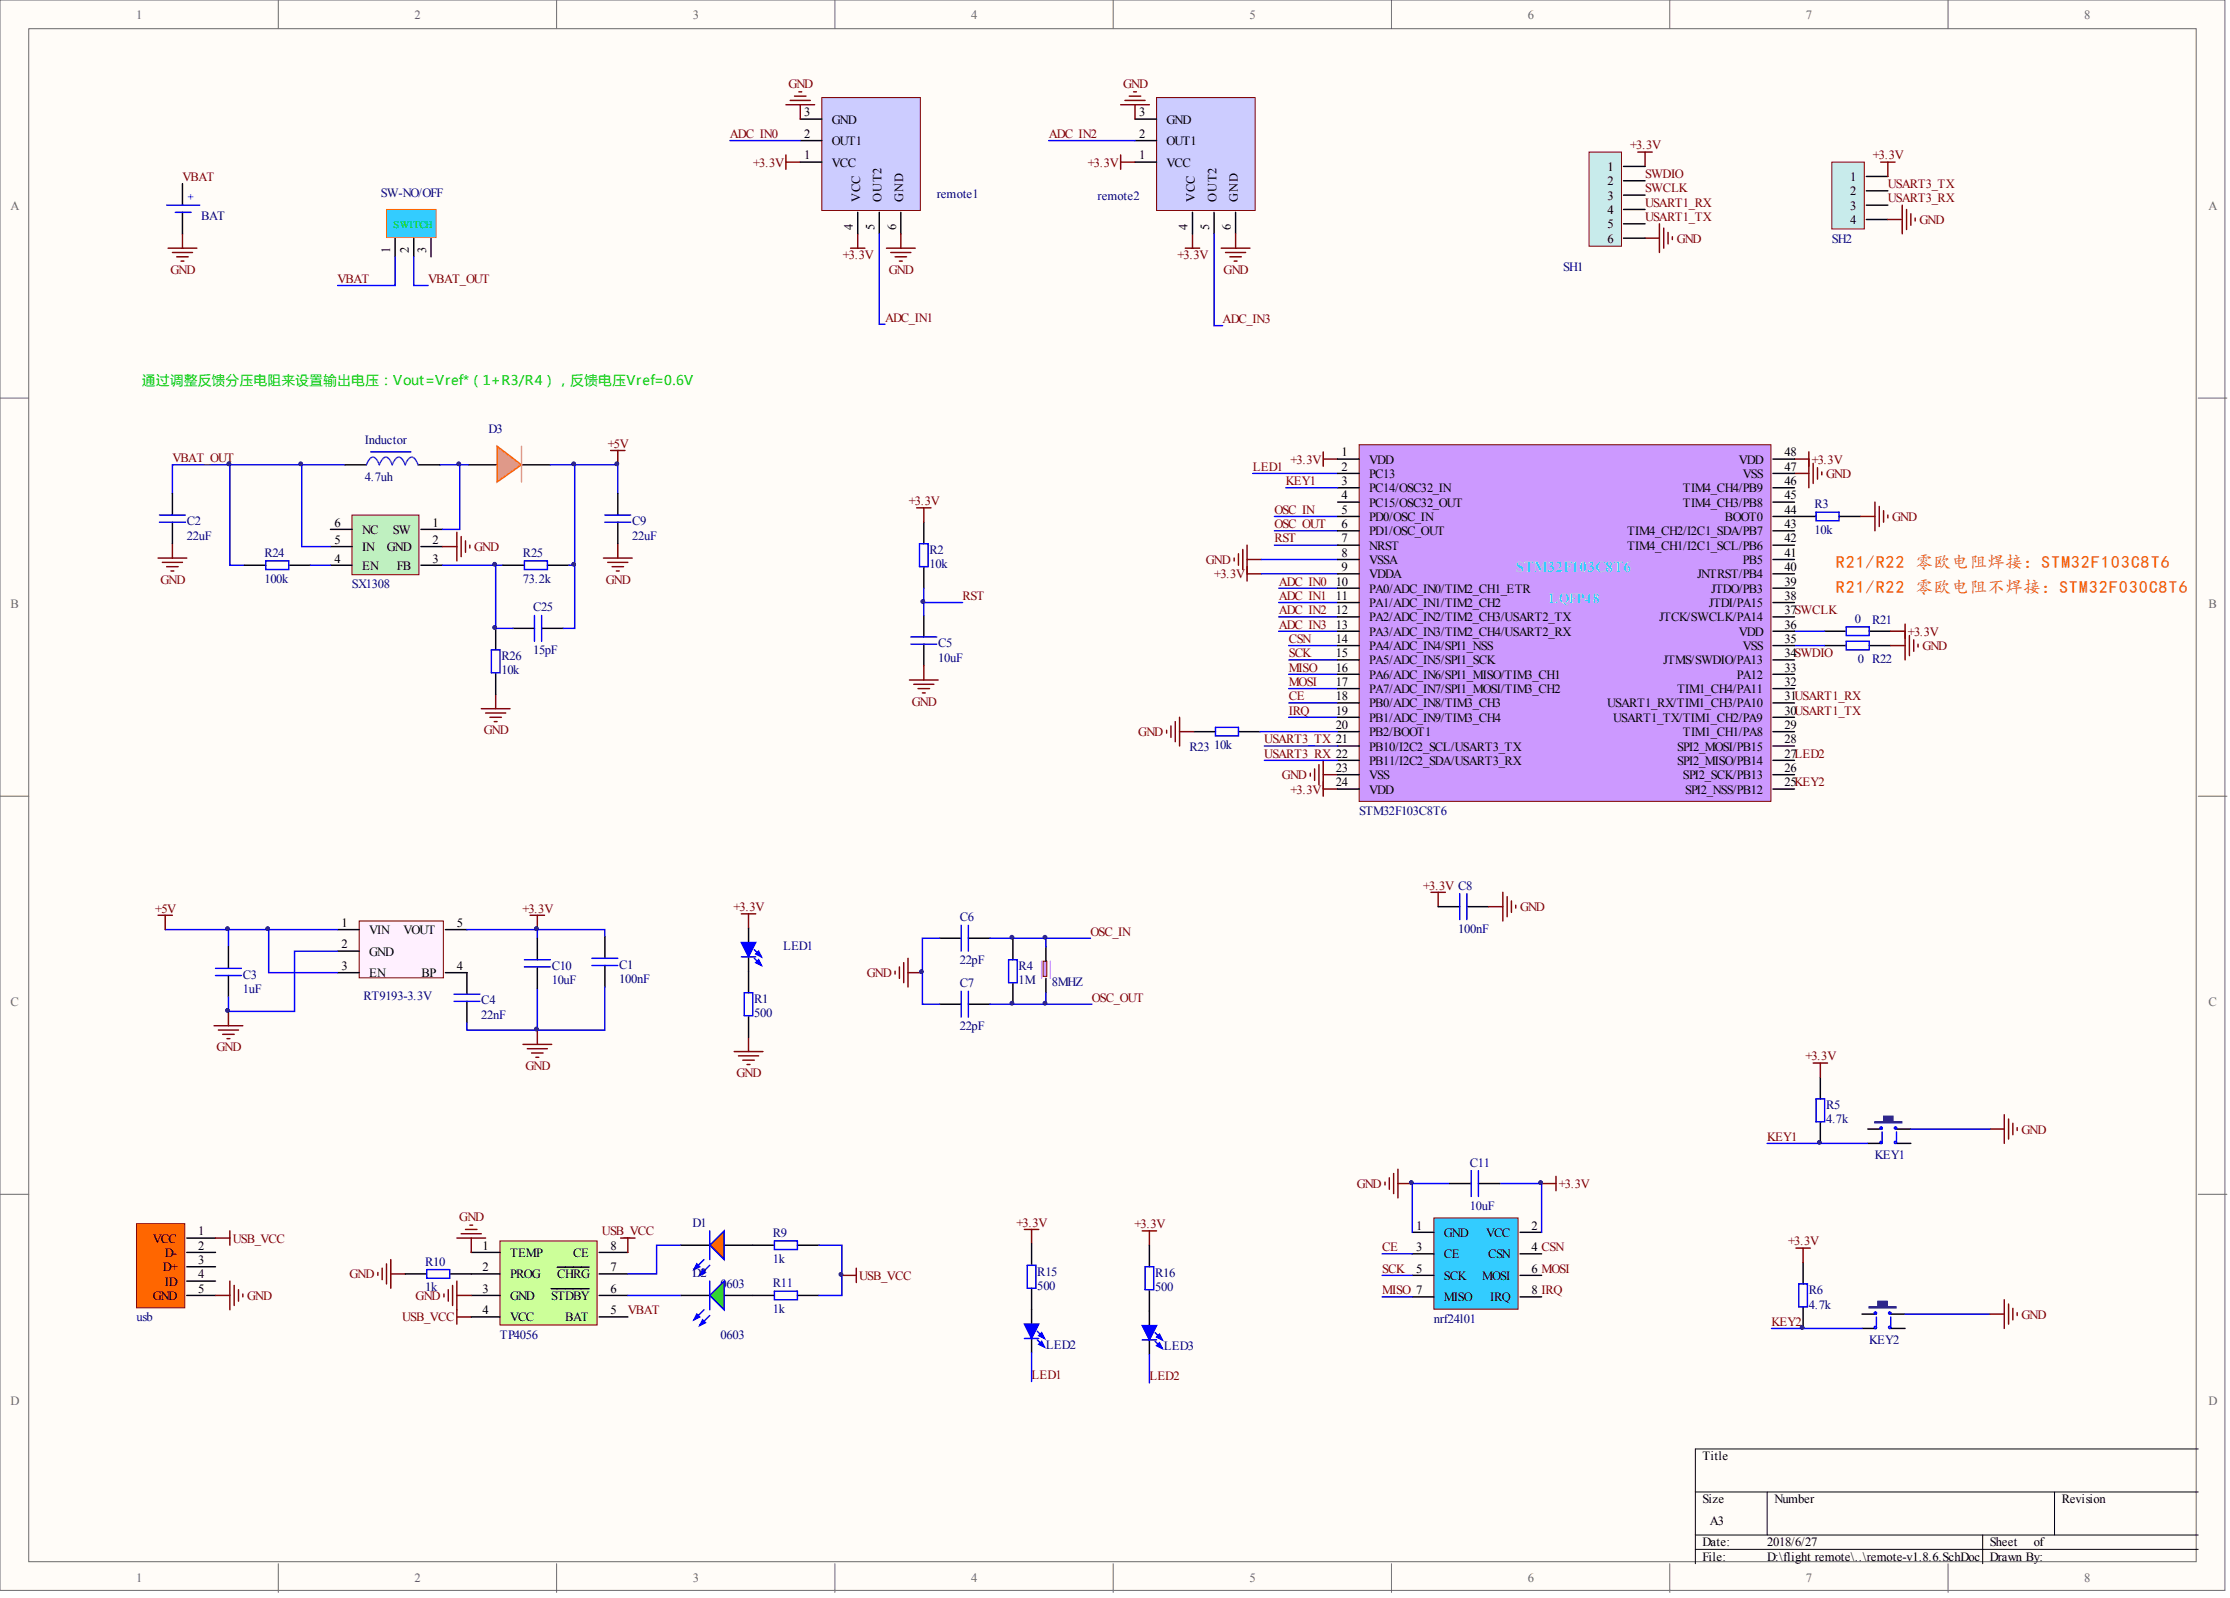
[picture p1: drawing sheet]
<svg xmlns="http://www.w3.org/2000/svg" width="393mm" height="282mm" viewBox="0 0 393 282" stroke-linecap="round" stroke-linejoin="round" font-family="sans-serif">
<defs><g id="words">
<g font-size="3" fill="#f60">
<text x="323.9" y="100.3">R21/R22零欧电阻焊接：STM32F103C8T6</text>
<text x="323.9" y="104.6">R21/R22零欧电阻不焊接：STM32F030C8T6</text>
</g>
<text font-size="2.7" fill="#6ff" x="267.4" y="101">STM32F103C8T6</text>
<text font-size="2.5" fill="#6ff" x="273.2" y="106.4">LQFP48</text>
<text font-size="2.4" fill="#0c0" x="25.1" y="67.9">通过调整反馈分压电阻来设置输出电压：Vout=Vref*（1+R3/R4），反馈电压Vref=0.6V</text>
<g font-size="2.2" fill="#696969">
<text x="24" y="3.3">1</text>
<text x="73.1" y="3.3">2</text>
<text x="122.2" y="3.3">3</text>
<text x="171.3" y="3.3">4</text>
<text x="220.4" y="3.3">5</text>
<text x="269.5" y="3.3">6</text>
<text x="318.6" y="3.3">7</text>
<text x="367.6" y="3.3">8</text>
<text x="1.8" y="37.1">A</text>
<text x="389.6" y="37.1">A</text>
<text x="1.8" y="107.3">B</text>
<text x="389.6" y="107.3">B</text>
<text x="1.8" y="177.5">C</text>
<text x="389.6" y="177.5">C</text>
<text x="1.8" y="247.7">D</text>
<text x="389.6" y="247.7">D</text>
<text x="24" y="279.1">1</text>
<text x="73.1" y="279.1">2</text>
<text x="122.2" y="279.1">3</text>
<text x="171.3" y="279.1">4</text>
<text x="220.4" y="279.1">5</text>
<text x="269.5" y="279.1">6</text>
<text x="318.6" y="279.1">7</text>
<text x="367.6" y="279.1">8</text>
</g>
<g font-size="2.2" fill="#800000">
<text x="139.1" y="15.5">GND</text>
<text x="198.1" y="15.5">GND</text>
<text x="128.7" y="24.3">ADC_IN0</text>
<text x="132.8" y="29.4">+3.3V</text>
<text x="185" y="24.3">ADC_IN2</text>
<text x="191.9" y="29.4">+3.3V</text>
<text x="287.5" y="26.4">+3.3V</text>
<text x="330.4" y="28.1">+3.3V</text>
<text x="32.2" y="31.9">VBAT</text>
<text x="290.2" y="31.4">SWDIO</text>
<text x="290.2" y="33.9">SWCLK</text>
<text x="333" y="33.2">USART3_TX</text>
<text x="333" y="35.7">USART3_RX</text>
<text x="290.2" y="39">USART1_TX</text>
<text x="290.2" y="36.5">USART1_RX</text>
<text x="338.6" y="39.5">GND</text>
<text x="148.7" y="45.8">+3.3V</text>
<text x="207.7" y="45.8">+3.3V</text>
<text x="295.7" y="42.8">GND</text>
<text x="30.1" y="48.3">GND</text>
<text x="59.6" y="49.9">VBAT</text>
<text x="75.5" y="49.9">VBAT_OUT</text>
<text x="156.8" y="48.3">GND</text>
<text x="215.8" y="48.3">GND</text>
<text x="156.1" y="56.7">ADC_IN1</text>
<text x="215.7" y="57">ADC_IN3</text>
<text x="30.4" y="81.5">VBAT_OUT</text>
<text x="107.2" y="79">+5V</text>
<text x="221" y="83">LED1</text>
<text x="227.6" y="81.8">+3.3V</text>
<text x="319.6" y="81.8">+3.3V</text>
<text x="160.3" y="89.1">+3.3V</text>
<text x="226.8" y="85.6">KEY1</text>
<text x="322.1" y="84.3">GND</text>
<text x="224.8" y="90.6">OSC_IN</text>
<text x="224.8" y="93.2">OSC_OUT</text>
<text x="224.8" y="95.7">RST</text>
<text x="333.8" y="91.9">GND</text>
<text x="83.6" y="97.2">GND</text>
<text x="212.7" y="99.5">GND</text>
<text x="28.3" y="103">GND</text>
<text x="106.9" y="103">GND</text>
<text x="169.8" y="105.8">RST</text>
<text x="214.2" y="102">+3.3V</text>
<text x="225.5" y="103.3">ADC_IN0</text>
<text x="225.5" y="105.8">ADC_IN1</text>
<text x="225.5" y="108.3">ADC_IN2</text>
<text x="225.5" y="110.9">ADC_IN3</text>
<text x="227.3" y="113.4">CSN</text>
<text x="336.5" y="112.1">+3.3V</text>
<text x="227.3" y="115.9">SCK</text>
<text x="227.3" y="118.5">MISO</text>
<text x="339.1" y="114.7">GND</text>
<text x="160.8" y="124.5">GND</text>
<text x="227.3" y="121">MOSI</text>
<text x="227.3" y="123.5">CE</text>
<text x="85.3" y="129.5">GND</text>
<text x="200.8" y="129.8">GND</text>
<text x="223" y="131.1">USART3_TX 21</text>
<text x="227.3" y="126.1">IRQ</text>
<text x="223" y="133.6">USART3_RX 22</text>
<text x="226.1" y="137.4">GND</text>
<text x="227.6" y="140">+3.3V</text>
<text x="27.4" y="161">+5V</text>
<text x="92.1" y="161">+3.3V</text>
<text x="129.4" y="160.7">+3.3V</text>
<text x="251" y="156.9">+3.3V C8</text>
<text x="268.1" y="160.7">GND</text>
<text x="192.3" y="165">OSC_IN</text>
<text x="152.9" y="172.4">GND</text>
<text x="192.6" y="176.7">OSC_OUT</text>
<text x="38.2" y="185.4">GND</text>
<text x="92.7" y="188.7">GND</text>
<text x="129.9" y="190">GND</text>
<text x="318.5" y="187">+3.3V</text>
<text x="311.7" y="201.2">KEY1</text>
<text x="356.6" y="199.9">GND</text>
<text x="239.3" y="209.6">GND</text>
<text x="275" y="209.6">+3.3V</text>
<text x="81" y="215.4">GND</text>
<text x="41.1" y="219.2">USB_VCC</text>
<text x="106.2" y="217.9">USB_VCC</text>
<text x="179.3" y="216.4">+3.3V</text>
<text x="200.1" y="216.6">+3.3V</text>
<text x="243.8" y="220.7">CE</text>
<text x="315.4" y="219.7">+3.3V</text>
<text x="61.7" y="225.5">GND</text>
<text x="151.5" y="225.8">USB_VCC</text>
<text x="243.8" y="224.5">SCK</text>
<text x="43.6" y="229.3">GND</text>
<text x="70.9" y="233.1">USB_VCC</text>
<text x="73.3" y="229.3">GND</text>
<text x="110.7" y="231.8">VBAT</text>
<text x="243.8" y="228.3">MISO 7</text>
<text x="312.5" y="233.9">KEY2</text>
<text x="356.6" y="232.6">GND</text>
<text x="182" y="243.2">LED1</text>
<text x="202.7" y="243.5">LED2</text>
</g>
<g font-size="2.2">
<text x="141.9" y="20.5">3</text>
<text x="146.7" y="21.8">GND</text>
<text x="200.9" y="20.5">3</text>
<text x="205.8" y="21.8">GND</text>
<text x="141.9" y="28.1">1</text>
<text x="141.9" y="24.3">2</text>
<text x="146.7" y="29.4">VCC</text>
<text x="146.7" y="25.6">OUT1</text>
<text x="200.9" y="28.1">1</text>
<text x="200.9" y="24.3">2</text>
<text x="205.8" y="29.4">VCC</text>
<text x="205.8" y="25.6">OUT1</text>
<text x="151.7" y="35.7" transform="rotate(-90 151.7 35.7)">VCC</text>
<text x="155.5" y="35.7" transform="rotate(-90 155.5 35.7)">OUT2</text>
<text x="159.3" y="35.7" transform="rotate(-90 159.3 35.7)">GND</text>
<text x="210.8" y="35.7" transform="rotate(-90 210.8 35.7)">VCC</text>
<text x="214.6" y="35.7" transform="rotate(-90 214.6 35.7)">OUT2</text>
<text x="218.4" y="35.7" transform="rotate(-90 218.4 35.7)">GND</text>
<text x="283.5" y="30.2">1</text>
<text x="283.5" y="32.7">2</text>
<text x="283.5" y="35.2">3</text>
<text x="326.4" y="31.9">1</text>
<text x="326.4" y="34.5">2</text>
<text x="150.4" y="40.5" transform="rotate(-90 150.4 40.5)">4</text>
<text x="154.2" y="40.5" transform="rotate(-90 154.2 40.5)">5</text>
<text x="158" y="40.5" transform="rotate(-90 158 40.5)">6</text>
<text x="209.5" y="40.5" transform="rotate(-90 209.5 40.5)">4</text>
<text x="213.3" y="40.5" transform="rotate(-90 213.3 40.5)">5</text>
<text x="217.1" y="40.5" transform="rotate(-90 217.1 40.5)">6</text>
<text x="283.5" y="37.7">4</text>
<text x="283.5" y="40.3">5</text>
<text x="326.4" y="37">3</text>
<text x="326.4" y="39.5">4</text>
<text x="68.8" y="44.6" transform="rotate(-90 68.8 44.6)">1</text>
<text x="72.1" y="44.6" transform="rotate(-90 72.1 44.6)">2</text>
<text x="75.2" y="44.6" transform="rotate(-90 75.2 44.6)">3</text>
<text x="283.5" y="42.8">6</text>
<text x="236.6" y="80.5">1</text>
<text x="236.6" y="83">2</text>
<text x="241.5" y="81.8">VDD</text>
<text x="306.7" y="81.8">VDD</text>
<text x="314.8" y="83">47</text>
<text x="314.8" y="80.5">48</text>
<text x="236.6" y="85.6">3</text>
<text x="236.6" y="88.1">4</text>
<text x="241.5" y="84.3">PC13</text>
<text x="241.5" y="86.8">PC14/OSC32_IN</text>
<text x="241.5" y="89.4">PC15/OSC32_OUT</text>
<text x="296.9" y="89.4">TIM4_CH3/PB8</text>
<text x="296.9" y="86.8">TIM4_CH4/PB9</text>
<text x="307.4" y="84.3">VSS</text>
<text x="314.8" y="88.1">45</text>
<text x="314.8" y="85.6">46</text>
<text x="59" y="95.9">5</text>
<text x="59" y="92.9">6</text>
<text x="63.9" y="94.2">NC</text>
<text x="69.3" y="94.2">SW</text>
<text x="76.3" y="92.9">1</text>
<text x="76.3" y="95.9">2</text>
<text x="236.6" y="90.6">5</text>
<text x="236.6" y="93.2">6</text>
<text x="236.6" y="95.7">7</text>
<text x="241.5" y="91.9">PD0/OSC_IN</text>
<text x="241.5" y="94.4">PD1/OSC_OUT</text>
<text x="287" y="94.4">TIM4_CH2/I2C1_SDA/PB7</text>
<text x="304.3" y="91.9">BOOT0</text>
<text x="314.8" y="95.7">42</text>
<text x="314.8" y="93.2">43</text>
<text x="314.8" y="90.6">44</text>
<text x="59" y="99.2">4</text>
<text x="63.9" y="100.5">EN</text>
<text x="63.9" y="97.2">IN</text>
<text x="68.2" y="97.2">GND</text>
<text x="70" y="100.5">FB</text>
<text x="76.3" y="99.2">3</text>
<text x="236.6" y="98.2">8</text>
<text x="236.6" y="100.7">9</text>
<text x="241.5" y="97">NRST</text>
<text x="241.5" y="99.5">VSSA</text>
<text x="287" y="97">TIM4_CH1/I2C1_SCL/PB6</text>
<text x="307.4" y="99.5">PB5</text>
<text x="314.8" y="100.7">40</text>
<text x="314.8" y="98.2">41</text>
<text x="235.6" y="103.3">10</text>
<text x="235.6" y="105.8">11</text>
<text x="241.5" y="102">VDDA</text>
<text x="241.5" y="104.5">PA0/ADC_IN0/TIM2_CH1_ETR</text>
<text x="241.5" y="107.1">PA1/ADC_IN1/TIM2_CH2</text>
<text x="299.3" y="102">JNTRST/PB4</text>
<text x="301.4" y="107.1">JTDI/PA15</text>
<text x="301.8" y="104.5">JTDO/PB3</text>
<text x="314.8" y="105.8">38</text>
<text x="314.8" y="103.3">39</text>
<text x="235.6" y="108.3">12</text>
<text x="235.6" y="110.9">13</text>
<text x="235.6" y="113.4">14</text>
<text x="241.5" y="109.6">PA2/ADC_IN2/TIM2_CH3/USART2_TX</text>
<text x="241.5" y="112.1">PA3/ADC_IN3/TIM2_CH4/USART2_RX</text>
<text x="292.7" y="109.6">JTCK/SWCLK/PA14</text>
<text x="306.7" y="112.1">VDD</text>
<text x="314.8" y="113.4">35</text>
<text x="314.8" y="110.9">36</text>
<text x="314.8" y="108.3">37SWCLK</text>
<text x="235.6" y="115.9">15</text>
<text x="235.6" y="118.5">16</text>
<text x="241.5" y="114.7">PA4/ADC_IN4/SPI1_NSS</text>
<text x="241.5" y="117.2">PA5/ADC_IN5/SPI1_SCK</text>
<text x="241.5" y="119.7">PA6/ADC_IN6/SPI1_MISO/TIM3_CH1</text>
<text x="293.4" y="117.2">JTMS/SWDIO/PA13</text>
<text x="306.4" y="119.7">PA12</text>
<text x="307.4" y="114.7">VSS</text>
<text x="314.8" y="118.5">33</text>
<text x="314.8" y="115.9">34SWDIO</text>
<text x="235.6" y="121">17</text>
<text x="235.6" y="123.5">18</text>
<text x="241.5" y="122.3">PA7/ADC_IN7/SPI1_MOSI/TIM3_CH2</text>
<text x="241.5" y="124.8">PB0/ADC_IN8/TIM3_CH3</text>
<text x="283.5" y="124.8">USART1_RX/TIM1_CH3/PA10</text>
<text x="295.8" y="122.3">TIM1_CH4/PA11</text>
<text x="314.8" y="123.5">31USART1_RX</text>
<text x="314.8" y="121">32</text>
<text x="235.6" y="126.1">19</text>
<text x="235.6" y="128.6">20</text>
<text x="241.5" y="127.3">PB1/ADC_IN9/TIM3_CH4</text>
<text x="241.5" y="129.8">PB2/BOOT1</text>
<text x="284.5" y="127.3">USART1_TX/TIM1_CH2/PA9</text>
<text x="296.9" y="129.8">TIM1_CH1/PA8</text>
<text x="314.8" y="131.1">28</text>
<text x="314.8" y="128.6">29</text>
<text x="314.8" y="126.1">30USART1_TX</text>
<text x="235.6" y="136.2">23</text>
<text x="241.5" y="132.4">PB10/I2C2_SCL/USART3_TX</text>
<text x="241.5" y="134.9">PB11/I2C2_SDA/USART3_RX</text>
<text x="241.5" y="137.4">VSS</text>
<text x="295.8" y="134.9">SPI2_MISO/PB14</text>
<text x="295.8" y="132.4">SPI2_MOSI/PB15</text>
<text x="296.9" y="137.4">SPI2_SCK/PB13</text>
<text x="314.8" y="136.2">26</text>
<text x="314.8" y="133.6">27LED2</text>
<text x="235.6" y="138.7">24</text>
<text x="241.5" y="140">VDD</text>
<text x="297.2" y="140">SPI2_NSS/PB12</text>
<text x="314.8" y="138.7">25KEY2</text>
<text x="60.3" y="163.5">1</text>
<text x="60.3" y="167.3">2</text>
<text x="65.1" y="164.8">VIN</text>
<text x="71.2" y="164.8">VOUT</text>
<text x="80.6" y="163.5">5</text>
<text x="60.3" y="171.1">3</text>
<text x="65.1" y="168.6">GND</text>
<text x="65.1" y="172.4">EN</text>
<text x="74.3" y="172.4">BP</text>
<text x="80.6" y="171.1">4</text>
<text x="26.9" y="219.2">VCC</text>
<text x="29.1" y="221.7">D-</text>
<text x="35" y="217.9">1</text>
<text x="35" y="220.4">2</text>
<text x="85.1" y="220.4">1</text>
<text x="90" y="221.7">TEMP</text>
<text x="101.1" y="221.7">CE</text>
<text x="107.7" y="220.4">8</text>
<text x="249.8" y="216.9">1</text>
<text x="249.8" y="220.7">3</text>
<text x="254.7" y="218.2">GND</text>
<text x="254.7" y="222">CE</text>
<text x="262.1" y="218.2">VCC</text>
<text x="262.5" y="222">CSN</text>
<text x="270.1" y="216.9">2</text>
<text x="270.1" y="220.7">4 CSN</text>
<text x="28.7" y="224.2">D+</text>
<text x="29.1" y="226.8">ID</text>
<text x="35" y="223">3</text>
<text x="35" y="225.5">4</text>
<text x="85.1" y="224.2">2</text>
<text x="90" y="225.5">PROG</text>
<text x="98.3" y="225.5">CHRG</text>
<text x="107.7" y="224.2">7</text>
<text x="249.8" y="224.5">5</text>
<text x="254.7" y="225.8">SCK</text>
<text x="261.4" y="225.8">MOSI</text>
<text x="270.1" y="224.5">6 MOSI</text>
<text x="26.9" y="229.3">GND</text>
<text x="35" y="228">5</text>
<text x="85.1" y="228">3</text>
<text x="85.1" y="231.8">4</text>
<text x="90" y="229.3">GND</text>
<text x="90" y="233.1">VCC</text>
<text x="97.2" y="229.3">STDBY</text>
<text x="99.7" y="233.1">BAT</text>
<text x="107.7" y="231.8">5</text>
<text x="107.7" y="228">6</text>
<text x="254.7" y="229.5">MISO</text>
<text x="262.8" y="229.5">IRQ</text>
<text x="270.1" y="228.3">8 IRQ</text>
<text x="300.3" y="257.6">Title</text>
<text x="300.3" y="265.2">Size</text>
<text x="301.6" y="268.9">A3</text>
<text x="313" y="265.2">Number</text>
<text x="363.7" y="265.2">Revision</text>
<text x="300.3" y="272.7">Date:</text>
<text x="300.3" y="275.3">File:</text>
<text x="311.7" y="272.7">2018/6/27</text>
<text x="311.7" y="275.3">D:\flight remote\..\remote-v1.8.6.SchDoc</text>
<text x="351" y="272.7">Sheet</text>
<text x="351" y="275.3">Drawn By:</text>
<text x="358.7" y="272.7">of</text>
</g>
<g font-size="2.2" fill="#000080">
<text x="67.2" y="34.7">SW-NO/OFF</text>
<text x="165.2" y="35">remote1</text>
<text x="193.6" y="35.2">remote2</text>
<text x="35.5" y="38.8">BAT</text>
<text x="275.7" y="47.9">SH1</text>
<text x="323.1" y="42.8">SH2</text>
<text x="86.2" y="76.5">D3</text>
<text x="64.4" y="78.2">Inductor</text>
<text x="64.4" y="84.8">4.7uh</text>
<text x="320.1" y="89.6">R3</text>
<text x="32.9" y="95.2">22uF</text>
<text x="32.9" y="92.7">C2</text>
<text x="111.5" y="95.2">22uF</text>
<text x="111.5" y="92.7">C9</text>
<text x="320.1" y="94.2">10k</text>
<text x="46.6" y="98.2">R24</text>
<text x="92.2" y="98.2">R25</text>
<text x="164" y="100.2">10k</text>
<text x="164" y="97.7">R2</text>
<text x="46.6" y="102.8">100k</text>
<text x="62.1" y="103.8">SX1308</text>
<text x="92.2" y="102.8">73.2k</text>
<text x="94" y="107.8">C25</text>
<text x="327.2" y="109.9">0</text>
<text x="330.2" y="110.1">R21</text>
<text x="88.4" y="119">10k</text>
<text x="88.4" y="116.4">R26</text>
<text x="94" y="115.4">15pF</text>
<text x="165.5" y="116.7">10uF</text>
<text x="165.5" y="114.2">C5</text>
<text x="327.7" y="116.9">0 R22</text>
<text x="209.8" y="132.4">R23</text>
<text x="214.1" y="132.1">10k</text>
<text x="239.7" y="143.8">STM32F103C8T6</text>
<text x="138.1" y="167.6">LED1</text>
<text x="169.3" y="162.5">C6</text>
<text x="257.2" y="164.5">100nF</text>
<text x="42.8" y="172.6">C3</text>
<text x="97.3" y="173.6">10uF</text>
<text x="97.3" y="171.1">C10</text>
<text x="109.2" y="173.4">100nF</text>
<text x="109.2" y="170.8">C1</text>
<text x="169.3" y="170.1">22pF</text>
<text x="179.7" y="173.6">1M</text>
<text x="179.7" y="171.1">R4</text>
<text x="185.5" y="173.9">8MHZ</text>
<text x="42.8" y="175.1">1uF</text>
<text x="64.1" y="176.4">RT9193-3.3V</text>
<text x="84.9" y="179.7">22nF</text>
<text x="84.9" y="177.2">C4</text>
<text x="133" y="179.4">500</text>
<text x="133" y="176.9">R1</text>
<text x="169.3" y="174.1">C7</text>
<text x="169.3" y="181.7">22pF</text>
<text x="322.1" y="195.6">R5</text>
<text x="322.1" y="198.2">4.7k</text>
<text x="259.3" y="205.8">C11</text>
<text x="330.7" y="204.5">KEY1</text>
<text x="259.3" y="213.4">10uF</text>
<text x="122.2" y="216.4">D1</text>
<text x="136.3" y="218.2">R9</text>
<text x="75" y="227.8">1k</text>
<text x="75" y="223.2">R10</text>
<text x="122.2" y="225.2">D2</text>
<text x="127.1" y="227.3">0</text>
<text x="128.1" y="227.3">603</text>
<text x="136.3" y="227">R11</text>
<text x="136.3" y="222.7">1k</text>
<text x="183" y="227.5">500</text>
<text x="183" y="225">R15</text>
<text x="203.8" y="227.8">500</text>
<text x="203.8" y="225.2">R16</text>
<text x="24.1" y="233.1">usb</text>
<text x="136.3" y="231.6">1k</text>
<text x="252.9" y="233.3">nrf24l01</text>
<text x="319.1" y="230.8">4.7k</text>
<text x="319.1" y="228.3">R6</text>
<text x="88.2" y="236.1">TP4056</text>
<text x="127.1" y="236.1">0603</text>
<text x="184.5" y="237.9">LED2</text>
<text x="205.3" y="238.2">LED3</text>
<text x="329.7" y="237.1">KEY2</text>
</g>
<text font-size="1.8" fill="#0f0" x="69.4" y="40.2">SWITCH</text>
<text font-size="1.7" fill="#00f" x="33.1" y="34.2" transform="rotate(90 33.1 34.2)">+</text>
</g></defs>
<g fill="#fffcf8" stroke="#696969" stroke-width=".18">
<path d="M0 0h392.5v280.5h-392.5z"/>
<path d="M5.1 5.1h382.3v270.4h-382.3z"/>
</g>
<g fill="none" stroke="#696969" stroke-width=".18">
<path d="M49.1 0v5.1M98.2 0v5.1M147.3 0v5.1M196.4 0v5.1M245.4 0v5.1M294.5 0v5.1M343.6 0v5.1M0 70.2h5.1M387.7 70.2h5.1M0 140.4h5.1M387.7 140.4h5.1M0 210.7h5.1"/>
<path d="M387.7 210.7h5.1M49.1 275.8v5.1M98.2 275.8v5.1M147.3 275.8v5.1M196.4 275.8v5.1M245.4 275.8v5.1M294.5 275.8v5.1M343.6 275.8v5.1"/>
</g>
<path d="M387.7 255.6h-88.7v20.2M299 263.2h88.7M299 270.8h88.7M299 273.3h88.7M311.7 263.2v7.6M349.7 270.8v5M362.4 263.2v7.6" fill="none" stroke="#000" stroke-width=".18"/>
<path d="M29.7 43.8h5M30.4 44.5h3.6M31.2 45.3h2M31.9 46.1h.5M32.2 41.2v2.6" fill="none" stroke="#800000" stroke-width=".25"/>
<path d="M69.7 41.5v3.8M73 41.5v3.8M76 41.5v3.8" fill="none" stroke="#000" stroke-width=".25"/>
<path d="M68.2 36.9h8.7v5h-8.7z" fill="#0cf" stroke="#fc0" stroke-width=".18"/>
<path d="M69.7 45.3v5.1h-10.1M73 45.3v5.1h2.5" fill="none" stroke="#00f" stroke-width=".25"/>
<path d="M93.5 161.4h2.5M94.8 161.4v2.6M130.8 161.2h2.5M132 161.2v2.5M129.5 185.5h5.1M130.3 186.2h3.5M131 187h2M131.8 187.8h.5M132 183v2.5" fill="none" stroke="#800000" stroke-width=".25"/>
<path d="M63.4 162.5h14.8v10h-14.8z" fill="#fff0ff" stroke="#800000" stroke-width=".18"/>
<g fill="none" stroke="#000" stroke-width=".25">
<path d="M32.2 32.4v3.8M32.2 37.5v3.7M40.3 167v3.8M40.3 172.1v3.8M59.6 164h3.8M59.6 167.8h3.8M59.6 171.6h3.8M78.6 164h3.8M78.6 171.6h3.8v3.8M82.4 176.6v3.8M106.7 165.2v3.8M106.7 170.3v3.8"/>
<path d="M132 163.7v2.6M132 168.8v6.3M132 179.2v3.8"/>
</g>
<path d="M40.3 178.4v2.5M37.8 180.9h5M38.5 181.7h3.6M39.3 182.4h2M40 183.2h.5M92.2 184.2h5.1M93 185h3.6M93.8 185.7h2M94.5 186.5h.5M94.8 181.7v2.5" fill="none" stroke="#800000" stroke-width=".25"/>
<g fill="none" stroke="#00f" stroke-width=".25">
<path d="M29.4 36.2h5.8M30.9 37.5h2.8M29.1 164h11.2M38 172.1h4.6M38 170.8h4.6M47.4 164v7.6h12.2M59.6 164h-19.3v3M59.6 167.8h-7.6v10.6h-11.7v-2.5M80.1 176.6h4.5M80.1 175.4h4.5M82.4 164h12.4M104.4 170.3h4.6"/>
<path d="M104.4 169h4.6M106.7 165.2v-1.2h-11.9v1.5M106.7 174.1v7.6h-11.9v-7.3M130.8 168.8h2.5M131.3 175.1h1.5v4.1h-1.5zM133 167.5l1.3 1.3M133 169l1.3 1.3M82.4 180.4v1.3h12.4"/>
</g>
<g fill="#00f" stroke="#00f" stroke-width=".25">
<path d="M130.8 166.3h2.5l-1.3 2.5z"/>
<path d="M133.3 168.3l.5-.5 .5 1z"/>
<path d="M133.3 169.8l.5-.5 .5 1z"/>
</g>
<path d="M24.1 215.8h8.5v14.9h-8.5z" fill="#f60" stroke="#800000" stroke-width=".18"/>
<path d="M32.9 218.4h5.1M32.9 220.9h5.1M32.9 223.4h5.1M32.9 226h5.1M32.9 228.5h5.1" fill="none" stroke="#000" stroke-width=".25"/>
<path d="M38 218.4h2.5M40.5 217.1v2.5M80.6 231v2.6M80.6 232.3h2.5" fill="none" stroke="#800000" stroke-width=".25"/>
<path d="M88.2 218.9h17.1v14.8h-17.1z" fill="#cf9" stroke="#800000" stroke-width=".18"/>
<g fill="none" stroke="#000" stroke-width=".25">
<path d="M120.1 219.6h5.1M127.7 219.6h8.9M140.7 219.6h3.8M71.5 224.7h3.8M79.3 224.7h8.9M83.1 220.9h5.1M83.1 228.5h5.1M83.1 232.3h5.1M97.2 227.3h6.7M98.3 223.5h5.6M105.7 220.9h5M105.7 224.7h5"/>
<path d="M105.7 228.5h5M105.7 232.3h5M132.8 228.5h3.8M140.7 228.5h3.8"/>
</g>
<path d="M120.1 219.6h-4.3v5.1h-5.1M136.6 218.9h4.1v1.5h-4.1zM144.5 219.6h4v8.9h-4M75.3 223.9h4v1.6h-4zM110.7 228.5h9.4M136.6 227.7h4.1v1.6h-4.1z" fill="none" stroke="#00f" stroke-width=".25"/>
<g fill="none" stroke="#800000" stroke-width=".25">
<path d="M80.6 218.4h5.1M81.3 217.6h3.6M82.1 216.9h2M82.9 216.1h.5M83.1 218.4v2.5M109.5 218.4h2.5M110.7 218.4v2.5M38 228.5h2.5M40.5 226v5M41.3 226.7v3.6M42.1 227.5v2M42.8 228.2v.6"/>
<path d="M66.7 224.5v.5M67.4 223.7v2M68.2 222.9v3.6M68.9 222.2v5M68.9 224.7h2.6M78.3 228.2v.6M79.1 227.5v2M79.8 226.7v3.6M80.6 226v5M80.6 228.5h2.5M148.5 225h2.5M151 223.7v2.5"/>
</g>
<path d="M125.2 219.6l2.5-2.5v5.1z" fill="#f00" stroke="#00f" stroke-width=".25"/>
<path d="M125.2 217.1v5.1M124.2 222.2l-1.8 1.7M125.2 223.2l-1.8 1.8" fill="none" stroke="#00f" stroke-width=".25"/>
<g fill="#00f" stroke="#00f" stroke-width=".25">
<path d="M122.9 222.9l.5 .5-1 .5z"/>
<path d="M123.9 223.9l.5 .6-1 .5z"/>
</g>
<path d="M120.1 228.5h5.1M127.7 228.5h5.1" fill="none" stroke="#000" stroke-width=".25"/>
<path d="M125.2 228.5l2.5-2.5v5z" fill="#0f0" stroke="#00f" stroke-width=".25"/>
<path d="M124.2 231l-1.8 1.8M125.2 232l-1.8 1.8M125.2 226v5" fill="none" stroke="#00f" stroke-width=".25"/>
<g fill="#00f" stroke="#00f" stroke-width=".25">
<path d="M122.9 231.8l.5 .5-1 .5z"/>
<path d="M123.9 232.8l.5 .5-1 .5z"/>
</g>
<path d="M107.7 79.5h2.5M109 79.5v2.5" fill="none" stroke="#800000" stroke-width=".25"/>
<path d="M62.1 90.8h11.8v10.6h-11.8z" fill="#bef0c3" stroke="#800000" stroke-width=".18"/>
<path d="M58.3 93.4h3.8M58.3 96.4h3.8M58.3 99.7h3.8M74.3 93.4h3.8M74.3 96.4h3.8M74.3 99.7h3.8M82.6 82h5.1M92 82h5.1" fill="none" stroke="#000" stroke-width=".25"/>
<path d="M87.7 78.7l4.3 3.3-4.3 3z" fill="#ff7c80" stroke="#ff9c00" stroke-width=".25"/>
<path d="M92 78.7v6.3" fill="none" stroke="#f99" stroke-width=".25"/>
<g fill="none" stroke="#00f" stroke-width=".25">
<path d="M65.4 79.7h7.1M28.1 92.1h4.6M28.1 90.8h4.6M40.5 82h-10.1v5M46.9 98.9h4v1.6h-4zM53.2 82h-12.7v17.7h2.6M54.7 99.7h3.6M60.8 82h-7.6v14.4h5.1M77.5 82h5.1M78.1 99.7h10.6M81.1 82v11.4h-3M87.4 99.7v11.1h3.1"/>
<path d="M92.5 98.9h4.1v1.6h-4.1zM97.1 82h4.3v17.7h-1M101.4 82h7.6v5M101.4 99.7v11.1h-2.1M106.7 92.1h4.6M106.7 90.8h4.6M86.7 114.6h1.5v4.1h-1.5zM94.3 108.6v4.5M95.5 108.6v4.5M92.5 170.6h4.6M92.5 169.3h4.6"/>
</g>
<g fill="none" stroke="#800000" stroke-width=".25">
<path d="M138.6 28.6h2.6M138.6 27.3v2.6M197.7 27.3v2.6M197.7 28.6h2.5M150 43.8h2.6M151.3 41.2v2.6M209.1 43.8h2.5M210.3 41.2v2.6M27.9 98.4h5M28.6 99.2h3.6M29.4 100h2M30.4 95.9v2.5"/>
<path d="M78.1 96.4h2.5M80.6 93.9v5M81.3 94.6v3.6M82.1 95.4v2M82.9 96.2v.5M106.4 98.4h5.1M107.2 99.2h3.5M108 100h2M109 95.9v2.5M30.2 100.7h.5M108.7 100.7h.5M84.9 125h5.1"/>
<path d="M85.7 125.8h3.5M86.4 126.5h2M87.2 127.3h.5M87.4 122.5v2.5M27.9 161.4h2.5M29.1 161.4v2.6"/>
</g>
<g fill="none" stroke="#000" stroke-width=".25">
<path d="M30.4 87v3.8M30.4 92.1v3.8M43.1 99.7h3.8M50.9 99.7h3.8M60.8 82h3.8M73.7 82h3.8M88.7 99.7h3.8M96.6 99.7h3.8M109 87v3.8M109 92.1v3.8M87.4 110.8v3.8M87.4 118.7v3.8"/>
<path d="M90.5 110.8h3.8M95.5 110.8h3.8M94.8 165.5v3.8M94.8 170.6v3.8"/>
</g>
<path d="M64.6 82l.3-.5a1.05 1.05 0 0 1 1.1-.8l.5 .5 .4 .8 .2-.5a1.05 1.05 0 0 1 1.2-.8l.5 .5 .4 .8 .2-.5a1.05 1.05 0 0 1 1.2-.8l.5 .5 .4 .8 .2-.5a1.05 1.05 0 0 1 1.1-.8l.6 .5 .3 .8" fill="none" stroke="#2346dd" stroke-width=".25"/>
<path d="M145 17.2h17.3v19.9h-17.3z" fill="#ccf" stroke="#800000" stroke-width=".18"/>
<path d="M141.2 28.6h3.8M141.2 24.8h3.8M141.2 21h3.8M151.3 37.5v3.7M155.1 37.5v3.7M158.9 37.5v3.7" fill="none" stroke="#000" stroke-width=".25"/>
<path d="M204 17.2h17.4v19.9h-17.4z" fill="#ccf" stroke="#800000" stroke-width=".18"/>
<path d="M200.2 28.6h3.8M200.2 24.8h3.8M200.2 21h3.8M210.3 37.5v3.7M214.1 37.5v3.7M217.9 37.5v3.7" fill="none" stroke="#000" stroke-width=".25"/>
<path d="M128.7 24.8h12.5M185 24.8h15.2M155.1 41.2v16h1M214.1 41.2v16.2h1.6" fill="none" stroke="#00f" stroke-width=".25"/>
<g fill="none" stroke="#800000" stroke-width=".25">
<path d="M138.6 18.5h5.1M139.4 17.7h3.5M140.1 17h2.1M140.9 16.2h.5M141.2 18.5v2.5M197.7 18.5h5M198.4 17.7h3.6M199.2 17h2M200 16.2h.5M200.2 18.5v2.5M288.9 26.8h2.5M290.2 26.8v2.6"/>
<path d="M292.7 39.5v5M156.4 43.8h5M157.1 44.5h3.6M157.9 45.3h2M158.6 46.1h.6M158.9 41.2v2.6M215.4 43.8h5.1M216.2 44.5h3.5M216.9 45.3h2.1M217.7 46.1h.5M217.9 41.2v2.6M290.2 42h2.5"/>
<path d="M293.5 40.2v3.6M294.2 41v2M295 41.8v.5"/>
</g>
<path d="M280.3 26.8h5.7v16.6h-5.7z" fill="#c8ebeb" stroke="#800000" stroke-width=".18"/>
<path d="M286.4 29.4h3.8M286.4 31.9h3.8M286.4 34.4h3.8M286.4 36.9h3.8M286.4 39.5h3.8M286.4 42h3.8" fill="none" stroke="#000" stroke-width=".25"/>
<path d="M323.1 28.6h5.7v11.8h-5.7z" fill="#c8ebeb" stroke="#800000" stroke-width=".18"/>
<g fill="none" stroke="#000" stroke-width=".25">
<path d="M329.2 31.1h3.8M329.2 33.7h3.8M329.2 36.2h3.8M329.2 38.7h3.8M163 92.1v3.8M163 100v3.8M163 108.6v3.8M163 113.6v3.8M165.7 165.5h3.8M165.7 177.1h3.8M170.8 165.5h3.8M170.8 177.1h3.8"/>
<path d="M178.7 165.5v3.8M178.7 173.3v3.8"/>
</g>
<path d="M331.7 28.6h2.6M333 28.6v2.5M333 38.7h2.5M335.5 36.2v5M336.3 36.9v3.6M337.1 37.7v2M337.8 38.5v.5" fill="none" stroke="#800000" stroke-width=".25"/>
<path d="M162.2 95.9h1.5v4.1h-1.5zM160.7 113.6h4.5M160.7 112.4h4.5M169.5 163.2v4.6M169.5 174.9v4.5M170.8 163.2v4.6M170.8 174.9v4.5M177.9 169.3h1.5v4h-1.5z" fill="none" stroke="#00f" stroke-width=".25"/>
<path d="M184 169.5h.6v2.7h-.6z" fill="#f6f" stroke="#800000" stroke-width=".18"/>
<path d="M316.5 91.1h3.8M324.4 91.1h3.8M321.8 113.9h3.8M321.8 111.3h3.8M329.7 113.9h3.8M329.7 111.3h3.8M210.6 129.1h3.8M218.5 129.1h3.8M253.7 159.9h3.8M258.7 159.9h3.8M184.5 167v2.5M184.5 172.6v2.5" fill="none" stroke="#000" stroke-width=".25"/>
<path d="M183.7 169.5v3.1M185.3 169.5v3.1" fill="none" stroke="#f6f" stroke-width=".25"/>
<g fill="none" stroke="#00f" stroke-width=".25">
<path d="M221 83.5h14.9M222.5 98.7h13.4M224.8 91.1h11.1M224.8 93.6h11.1M224.8 96.2h11.1M320.3 90.3h4.1v1.6h-4.1zM163 103.8v4.8M163 106.3h6.8M222.5 101.2h13.4M225.5 106.3h10.4M225.5 103.8h10.4M225.5 108.8h10.4"/>
<path d="M225.5 111.3h10.4M227.3 113.9h8.6M227.3 116.4h8.6M227.3 118.9h8.6M316.5 113.9h5.3M316.5 111.3h5.3M325.6 113.1h4.1v1.5h-4.1zM325.6 110.6h4.1v1.5h-4.1zM214.4 128.3h4.1v1.5h-4.1zM227.3 121.5h8.6M227.3 124h8.6M227.3 126.5h8.6"/>
<path d="M257.5 157.6v4.6M258.7 157.6v4.6M165.7 165.5h-3v11.6h3M174.6 165.5h9.9v1.5M184.5 175.1v2h-9.9M184.5 177.1h8.1M184.5 165.5h7.8"/>
</g>
<g fill="none" stroke="#800000" stroke-width=".25">
<path d="M233.4 79.7v2.5M319.1 79.7v6.3M161.7 89.6h2.5M163 89.6v2.5M217.7 98.4v.5M218.5 97.7v2M219.2 96.9v3.6M220 96.2v6.3M220 98.7h2.5M233.4 81h2.5M316.5 83.5h2.6M316.5 81h2.6"/>
<path d="M319.8 81.7v3.6M320.6 82.5v2M321.3 83.3v.5M328.2 91.1h2.5M330.7 88.6v5M331.5 89.3v3.6M332.2 90.1v2M333 90.8v.6M160.4 119.9h5.1M163 117.4v2.5M220 101.2h2.5M333.5 113.9h2.5"/>
<path d="M333.5 111.3h2.5M336 110.1v6.3M336.8 112.1v3.5M337.6 112.9v2M338.3 113.6v.5M161.2 120.7h3.5M161.9 121.5h2.1M162.7 122.2h.5M205.8 128.8v.5M206.5 128v2.1M207.3 127.3v3.5M208.1 126.5v5.1"/>
<path d="M208.1 129.1h2.5M231.1 136.4v.5M231.9 135.6v2.1M232.6 134.9v3.5M233.4 134.1v6.3M233.4 136.6h2.5M233.4 139.2h2.5M252.4 157.4h2.5M253.7 157.4v2.5M262.5 159.9h2.6M265.1 157.4v5.1M265.8 158.2v3.5"/>
<path d="M266.6 158.9v2M267.4 159.7v.5M157.9 171.3v.5M158.6 170.6v2M159.4 169.8v3.5M160.2 169v5.1M160.2 171.6h2.5"/>
</g>
<path d="M239.7 78.4h72.7v63h-72.7z" fill="#c9f" stroke="#800000" stroke-width=".18"/>
<g fill="none" stroke="#000" stroke-width=".25">
<path d="M235.9 81h3.8M235.9 83.5h3.8M235.9 86h3.8M235.9 88.6h3.8M235.9 91.1h3.8M235.9 93.6h3.8M235.9 96.2h3.8M235.9 98.7h3.8M312.7 81h3.8M312.7 83.5h3.8M312.7 86h3.8M312.7 88.6h3.8"/>
<path d="M312.7 91.1h3.8M312.7 93.6h3.8M312.7 96.2h3.8M312.7 98.7h3.8M235.9 101.2h3.8M235.9 103.8h3.8M235.9 106.3h3.8M235.9 108.8h3.8M235.9 111.3h3.8M235.9 113.9h3.8M235.9 116.4h3.8M235.9 118.9h3.8"/>
<path d="M312.7 101.2h3.8M312.7 103.8h3.8M312.7 106.3h3.8M312.7 108.8h3.8M312.7 111.3h3.8M312.7 113.9h3.8M312.7 116.4h3.8M312.7 118.9h3.8M235.9 121.5h3.8M235.9 124h3.8M235.9 126.5h3.8M235.9 129.1h3.8"/>
<path d="M235.9 131.6h3.8M235.9 134.1h3.8M235.9 136.6h3.8M235.9 139.2h3.8M312.7 121.5h3.8M312.7 124h3.8M312.7 126.5h3.8M312.7 129.1h3.8M312.7 131.6h3.8M312.7 134.1h3.8M312.7 136.6h3.8M312.7 139.2h3.8"/>
<path d="M182 219.4v3.8M202.7 219.6v3.8M182 227.2v6.4M182 236.1v2.5M202.7 227.5v6.3M202.7 236.3v2.6"/>
</g>
<g fill="none" stroke="#00f" stroke-width=".25">
<path d="M226.8 86h9.1M222.3 129.1h13.6M223 131.6h12.9M223 134.1h12.9M180.7 236.1h2.5M181.2 223.2h1.5v4h-1.5zM182 238.6v5.1M183 234.8l1.2 1.3M183 236.3l1.2 1.3M201.5 236.3h2.5M202 223.4h1.5v4.1h-1.5zM202.7 238.9v5"/>
<path d="M203.8 235.1l1.2 1.2M203.8 236.6l1.2 1.3"/>
</g>
<g fill="#00f" stroke="#00f" stroke-width=".25">
<path d="M201.5 233.8h2.5l-1.3 2.5z"/>
<path d="M204 235.8l.5-.5 .5 1z"/>
<path d="M204 237.4l.5-.5 .5 1z"/>
<path d="M180.7 233.6h2.5l-1.2 2.5z"/>
<path d="M183.2 235.6l.5-.5 .5 1z"/>
<path d="M183.2 237.1l.5-.5 .5 1z"/>
</g>
<path d="M180.7 216.9h2.5M182 216.9v2.5M201.5 217.1h2.5M202.7 217.1v2.5M271.9 208.8h2.6M274.5 207.5v2.5" fill="none" stroke="#800000" stroke-width=".25"/>
<path d="M252.9 214.8h14.9v16.1h-14.9z" fill="#3cf" stroke="#800000" stroke-width=".18"/>
<g fill="none" stroke="#000" stroke-width=".25">
<path d="M321.1 190v3.8M321.1 197.9v3.8M249.1 217.4h3.8M255.7 208.8h3.8M260.8 208.8h3.8M268.1 217.4h3.8M249.1 221.2h3.8M249.1 225h3.8M249.1 228.8h3.8M268.1 221.2h3.8M268.1 225h3.8M268.1 228.8h3.8"/>
<path d="M318 222.7v3.8M318 230.5v3.8M328.4 231.8h2.6M328.4 234.3h2.6M333.5 231.8h2.5M333.5 234.3h2.5"/>
</g>
<path d="M320.3 193.8h1.5v4.1h-1.5zM255.7 208.8h-6.6v8.6M259.5 206.5v4.5M260.8 206.5v4.5M264.6 208.8h7.3v8.6M243.8 221.2h5.3M243.8 225h5.3M243.8 228.8h5.3M317.3 226.5h1.5v4h-1.5z" fill="none" stroke="#00f" stroke-width=".25"/>
<path d="M319.8 187.5h2.6M321.1 187.5v2.5M351 199.1h2.5M353.5 196.6v5.1M354.3 197.4v3.5M355 198.1v2.1M355.8 198.9v.5M244.3 208.5v.5M245.1 207.8v2M245.8 207v3.5M246.6 206.2v5.1M246.6 208.8h2.5" fill="none" stroke="#800000" stroke-width=".25"/>
<g fill="#fff" stroke="#00f" stroke-width=".25">
<circle cx="330.8" cy="231.6" r=".2"/>
<circle cx="330.8" cy="234.1" r=".2"/>
<circle cx="333.3" cy="231.6" r=".2"/>
<circle cx="333.3" cy="234.1" r=".2"/>
</g>
<path d="M331 232.3v1.5M333.5 232.3v1.5" fill="none" stroke="#00f" stroke-width=".25"/>
<path d="M329.7 230.5h4.7v.2h-4.7z" fill="#000080" stroke="#000080" stroke-width=".25"/>
<path d="M331.2 229.5h1.7v.9h-1.7z" fill="#000080" stroke="#000080" stroke-width=".18"/>
<path d="M329.5 199.1h2.5M334.5 199.1h2.6M329.5 201.7h2.5M334.5 201.7h2.6" fill="none" stroke="#000" stroke-width=".25"/>
<g fill="#fff" stroke="#00f" stroke-width=".25">
<circle cx="331.8" cy="199" r=".2"/>
<circle cx="331.8" cy="201.5" r=".2"/>
<circle cx="334.3" cy="199" r=".2"/>
<circle cx="334.3" cy="201.5" r=".2"/>
</g>
<path d="M332 199.7v1.5M334.5 199.7v1.5M337.1 199.1h13.9M311.7 201.7h17.8M312.5 234.3h15.9M336 231.8h15" fill="none" stroke="#00f" stroke-width=".25"/>
<path d="M330.7 197.9h4.7v.1h-4.7z" fill="#000080" stroke="#000080" stroke-width=".25"/>
<g fill="#000080" stroke="#000080" stroke-width=".18">
<path d="M332.2 196.9h1.7v.9h-1.7z"/>
<circle cx="40.1" cy="178.2" r=".33"/>
<circle cx="40.1" cy="163.8" r=".33"/>
<circle cx="40.4" cy="81.8" r=".33"/>
<circle cx="47.2" cy="163.8" r=".33"/>
<circle cx="53" cy="81.8" r=".33"/>
<circle cx="80.9" cy="81.8" r=".33"/>
<circle cx="87.2" cy="110.7" r=".34"/>
<circle cx="87.3" cy="99.5" r=".33"/>
<circle cx="94.6" cy="181.5" r=".34"/>
<circle cx="94.6" cy="163.8" r=".34"/>
<circle cx="101.2" cy="99.5" r=".33"/>
<circle cx="101.2" cy="81.8" r=".33"/>
<circle cx="108.8" cy="81.8" r=".33"/>
<circle cx="148.3" cy="224.8" r=".33"/>
<circle cx="162.5" cy="171.4" r=".33"/>
<circle cx="162.8" cy="106.1" r=".33"/>
<circle cx="178.5" cy="177" r=".33"/>
<circle cx="178.5" cy="165.3" r=".33"/>
<circle cx="184.3" cy="177" r=".33"/>
<circle cx="184.3" cy="165.3" r=".33"/>
<circle cx="248.9" cy="208.6" r=".33"/>
<circle cx="271.7" cy="208.6" r=".33"/>
<circle cx="317.9" cy="234.1" r=".33"/>
<circle cx="320.9" cy="201.5" r=".33"/>
</g>
<path d="M316.8 220.2h2.5M318 220.2v2.5M351 231.8h2.5M353.5 229.3v5M354.3 230v3.6M355 230.8v2M355.8 231.5v.5" fill="none" stroke="#800000" stroke-width=".25"/>
<use href="#words"/>
</svg>
